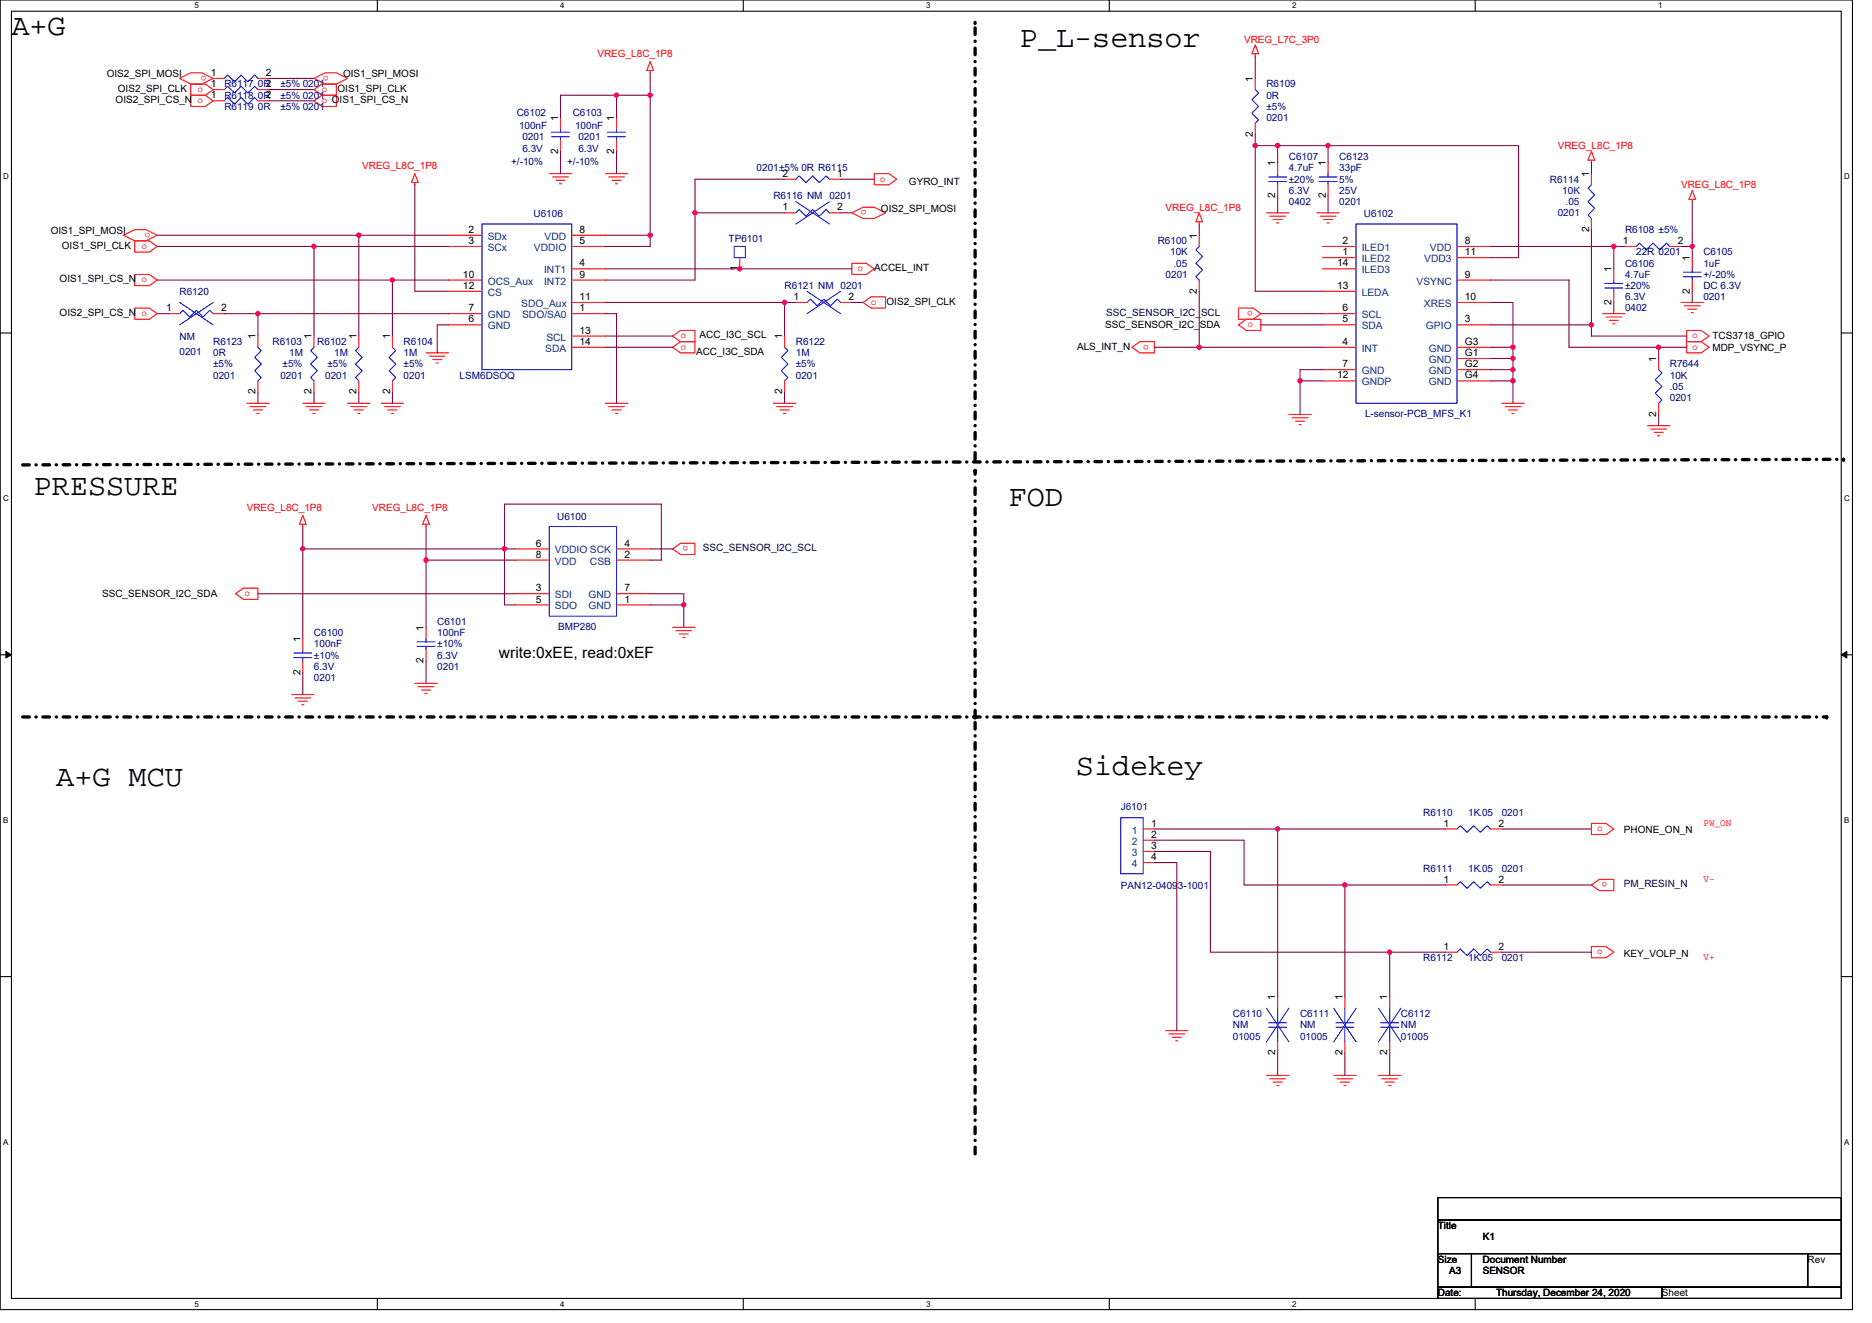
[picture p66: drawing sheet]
<svg xmlns="http://www.w3.org/2000/svg" width="297mm" height="210mm" viewBox="0 0 297 210" stroke-linecap="round" stroke-linejoin="round" font-family="sans-serif">
<defs><g id="words">
<g font-size="4.8">
<text x="1.8" y="5.6">A+G</text>
<text x="161.8" y="7.4">P_L-sensor</text>
<text x="5.4" y="78.5">PRESSURE</text>
<text x="160.1" y="80.3">FOD</text>
<text x="8.9" y="124.7">A+G MCU</text>
<text x="170.7" y="123">Sidekey</text>
</g>
<text font-size="2.5" x="79.2" y="104.5">write:0xEE, read:0xEF</text>
<g font-size="1.6" fill="#f00">
<text x="94.8" y="9.1">VREG_L8C_1P8</text>
<text x="197.4" y="6.8">VREG_L7C_3P0</text>
<text x="31.3" y="14.6">o</text>
<text x="32.8" y="12" transform="rotate(180 32.8 12)">o</text>
<text x="51.1" y="14.6">o</text>
<text x="51.1" y="16.4">o OIS1_SPI_CS_N</text>
<text x="52.1" y="12" transform="rotate(180 52.1 12)">o</text>
<text x="247.2" y="23.6">VREG_L8C_1P8</text>
<text x="57.5" y="26.8">VREG_L8C_1P8</text>
<text x="139.6" y="28.8">o</text>
<text x="266.7" y="29.9">VREG_L8C_1P8</text>
<text x="137.5" y="33.4" transform="rotate(180 137.5 33.4)">o</text>
<text x="185" y="33.4">VREG_L8C_1P8</text>
<text x="22.4" y="39.5">o</text>
<text x="23.9" y="36.9" transform="rotate(180 23.9 36.9)">o</text>
<text x="136.1" y="43">o</text>
<text x="108" y="53.7">o</text>
<text x="138.2" y="48.4">o</text>
<text x="197.9" y="51.9">o</text>
<text x="198.8" y="49.4" transform="rotate(180 198.8 49.4)">o</text>
<text x="268.5" y="53.7">o</text>
<text x="108" y="55.5">o</text>
<text x="182.3" y="54.7" transform="rotate(180 182.3 54.7)">o</text>
<text x="268.5" y="55.5">o</text>
<text x="39.2" y="81.1">VREG_L8C_1P8</text>
<text x="59.1" y="81.1">VREG_L8C_1P8</text>
<text x="109.2" y="86.7" transform="rotate(180 109.2 86.7)">o</text>
<text x="38.8" y="94.6">o</text>
<text x="253.4" y="131.9">o</text>
<text x="270.3" y="131">PW_ON</text>
<text x="255" y="140" transform="rotate(180 255 140)">o</text>
<text x="270.3" y="139.9">V-</text>
<text x="253.4" y="151.5">o</text>
<text x="270.3" y="152.4">V+</text>
</g>
<g font-size="1.6">
<text x="16.9" y="12.3">OIS2_SPI_MOSI</text>
<text x="18.3" y="16.4">OIS2_SPI_CS_N o</text>
<text x="18.7" y="14.6">OIS2_SPI_CLK</text>
<text x="33.5" y="13.8">1</text>
<text x="33.5" y="15.6">1</text>
<text x="33.5" y="12.1">1</text>
<text x="42.2" y="13.8">2</text>
<text x="42.2" y="15.6">2</text>
<text x="42.2" y="12.1">2</text>
<text x="53.5" y="14.6">OIS1_SPI_CLK</text>
<text x="54.4" y="12.3">OIS1_SPI_MOSI</text>
<text x="198.8" y="13" transform="rotate(-90 198.8 13)">1</text>
<text x="88.6" y="19.2" transform="rotate(-90 88.6 19.2)">1</text>
<text x="97.4" y="19.2" transform="rotate(-90 97.4 19.2)">1</text>
<text x="198.8" y="21.7" transform="rotate(-90 198.8 21.7)">2</text>
<text x="88.6" y="24.4" transform="rotate(-90 88.6 24.4)">2</text>
<text x="97.4" y="24.4" transform="rotate(-90 97.4 24.4)">2</text>
<text x="124.1" y="28.1">2</text>
<text x="132.9" y="28.1">1</text>
<text x="144.2" y="29.3">GYRO_INT</text>
<text x="202.3" y="26.3" transform="rotate(-90 202.3 26.3)">1</text>
<text x="210.4" y="26.3" transform="rotate(-90 210.4 26.3)">1</text>
<text x="252.1" y="28.1" transform="rotate(-90 252.1 28.1)">1</text>
<text x="124.1" y="33.4">1</text>
<text x="132.9" y="33.4">2</text>
<text x="139.8" y="33.6">OIS2_SPI_MOSI</text>
<text x="202.3" y="31.5" transform="rotate(-90 202.3 31.5)">2</text>
<text x="210.4" y="31.5" transform="rotate(-90 210.4 31.5)">2</text>
<text x="8" y="37.1">OIS1_SPI_MOSI</text>
<text x="9.8" y="39.5">OIS1_SPI_CLK</text>
<text x="74.4" y="37">2</text>
<text x="74.4" y="38.7">3</text>
<text x="92" y="38.7">5</text>
<text x="92" y="37">8</text>
<text x="189.9" y="37.9" transform="rotate(-90 189.9 37.9)">1</text>
<text x="213" y="38.7">2</text>
<text x="213" y="40.5">1</text>
<text x="232.4" y="40.5">11</text>
<text x="232.4" y="38.7">8</text>
<text x="252.1" y="36.8" transform="rotate(-90 252.1 36.8)">2</text>
<text x="257.5" y="38.7">1</text>
<text x="266.2" y="38.7">2</text>
<text x="268.1" y="41.4" transform="rotate(-90 268.1 41.4)">1</text>
<text x="9.5" y="44.8">OIS1_SPI_CS_N o</text>
<text x="73.5" y="44.1">10</text>
<text x="73.5" y="45.8">12</text>
<text x="92" y="47.6">11</text>
<text x="92" y="42.3">4</text>
<text x="92" y="44.1">9</text>
<text x="117" y="43.1" transform="rotate(-90 117 43.1)">1</text>
<text x="125.9" y="47.6">1</text>
<text x="134.6" y="47.6">2</text>
<text x="138.7" y="43">ACCEL_INT</text>
<text x="189.9" y="46.6" transform="rotate(-90 189.9 46.6)">2</text>
<text x="212.1" y="42.3">14</text>
<text x="212.1" y="45.8">13</text>
<text x="232.4" y="47.6">10</text>
<text x="232.4" y="44.1">9</text>
<text x="255.7" y="43.2" transform="rotate(-90 255.7 43.2)">1</text>
<text x="268.1" y="46.6" transform="rotate(-90 268.1 46.6)">2</text>
<text x="9.5" y="50.1">OIS2_SPI_CS_N o</text>
<text x="26.3" y="49.4">1</text>
<text x="35.1" y="49.4">2</text>
<text x="40.6" y="53.9" transform="rotate(-90 40.6 53.9)">1</text>
<text x="49.4" y="53.9" transform="rotate(-90 49.4 53.9)">1</text>
<text x="56.6" y="53.9" transform="rotate(-90 56.6 53.9)">1</text>
<text x="61.9" y="53.9" transform="rotate(-90 61.9 53.9)">1</text>
<text x="74.4" y="51.2">6</text>
<text x="74.4" y="49.4">7</text>
<text x="92" y="53">13</text>
<text x="92" y="49.4">1</text>
<text x="111" y="53.7">ACC_I3C_SCL</text>
<text x="124.1" y="53.9" transform="rotate(-90 124.1 53.9)">1</text>
<text x="140.7" y="48.4">OIS2_SPI_CLK</text>
<text x="175.3" y="52.1">SSC_SENSOR_I2C_SDA</text>
<text x="213" y="49.4">6</text>
<text x="213" y="51.2">5</text>
<text x="232.4" y="51.2">3</text>
<text x="255.7" y="48.4" transform="rotate(-90 255.7 48.4)">2</text>
<text x="271.7" y="53.9">TCS3718_GPIO</text>
<text x="92" y="54.7">14</text>
<text x="110.4" y="56.4">ACC_I3C_SDA</text>
<text x="170.9" y="55.5">ALS_INT_N</text>
<text x="213" y="54.7">4</text>
<text x="213" y="58.3">7</text>
<text x="232.4" y="54.7">G3</text>
<text x="232.4" y="56.5">G1</text>
<text x="232.4" y="58.3">G2</text>
<text x="262.8" y="57.4" transform="rotate(-90 262.8 57.4)">1</text>
<text x="271.7" y="55.6">MDP_VSYNC_P</text>
<text x="40.6" y="62.6" transform="rotate(-90 40.6 62.6)">2</text>
<text x="49.4" y="62.6" transform="rotate(-90 49.4 62.6)">2</text>
<text x="56.6" y="62.6" transform="rotate(-90 56.6 62.6)">2</text>
<text x="61.9" y="62.6" transform="rotate(-90 61.9 62.6)">2</text>
<text x="124.1" y="62.6" transform="rotate(-90 124.1 62.6)">2</text>
<text x="212.1" y="60.1">12</text>
<text x="232.4" y="60.1">G4</text>
<text x="262.8" y="66.2" transform="rotate(-90 262.8 66.2)">2</text>
<text x="85" y="86.7">6</text>
<text x="85" y="88.5">8</text>
<text x="99.1" y="88.5">2</text>
<text x="99.1" y="86.7">4</text>
<text x="16.2" y="94.8">SSC_SENSOR_I2C_SDA</text>
<text x="85" y="93.9">3</text>
<text x="85" y="95.6">5</text>
<text x="99.1" y="95.6">1</text>
<text x="99.1" y="93.9">7</text>
<text x="47.7" y="101.9" transform="rotate(-90 47.7 101.9)">1</text>
<text x="67.2" y="100.1" transform="rotate(-90 67.2 100.1)">1</text>
<text x="47.7" y="107.1" transform="rotate(-90 47.7 107.1)">2</text>
<text x="67.2" y="105.3" transform="rotate(-90 67.2 105.3)">2</text>
<text x="182.6" y="131.2">1</text>
<text x="229" y="131.2">1</text>
<text x="237.8" y="131.2">2</text>
<text x="182.6" y="133">2</text>
<text x="182.6" y="134.7">3</text>
<text x="182.6" y="136.5">4</text>
<text x="257.7" y="132.3">PHONE_ON_N</text>
<text x="229" y="140.1">1</text>
<text x="237.8" y="140.1">2</text>
<text x="229" y="150.7">1</text>
<text x="237.8" y="150.7">2</text>
<text x="257.7" y="151.8">KEY_VOLP_N</text>
<text x="202.3" y="158.8" transform="rotate(-90 202.3 158.8)">1</text>
<text x="213" y="158.8" transform="rotate(-90 213 158.8)">1</text>
<text x="220.1" y="158.8" transform="rotate(-90 220.1 158.8)">1</text>
<text x="202.3" y="167.5" transform="rotate(-90 202.3 167.5)">2</text>
<text x="213" y="167.5" transform="rotate(-90 213 167.5)">2</text>
<text x="220.1" y="167.5" transform="rotate(-90 220.1 167.5)">2</text>
<text x="228.1" y="195.1">Title</text>
<text x="235.3" y="196.8">K1</text>
<text x="228.1" y="200.4">Size</text>
<text x="229.9" y="202.2">A3</text>
<text x="235.3" y="200.4">Document Number</text>
<text x="235.3" y="202.2">SENSOR</text>
<text x="286.8" y="200.4">Rev</text>
<text x="228.1" y="205.7">Date:</text>
<text x="237.4" y="205.7">Thursday, December 24, 2020</text>
<text x="263.7" y="205.7">Sheet</text>
</g>
<g font-size="1.6" fill="#000080">
<text x="35.6" y="15.6">R6118 0R</text>
<text x="35.6" y="17.4">R6119 0R</text>
<text x="35.6" y="13.9">R6117 0R</text>
<text x="44.5" y="15.6">±5% 0201</text>
<text x="44.5" y="17.4">±5% 0201</text>
<text x="44.5" y="13.9">±5% 0201</text>
<text x="201" y="13.9">R6109</text>
<text x="201" y="15.6">0R</text>
<text x="201" y="17.4">±5%</text>
<text x="82" y="18.5">C6102</text>
<text x="82.4" y="20.4">100nF</text>
<text x="82.9" y="22.2">0201</text>
<text x="90.9" y="18.5">C6103</text>
<text x="91.2" y="20.4">100nF</text>
<text x="91.8" y="22.2">0201</text>
<text x="201" y="19.2">0201</text>
<text x="81.1" y="26.1">+/-10%</text>
<text x="82.9" y="24.2">6.3V</text>
<text x="90" y="26.1">+/-10%</text>
<text x="91.8" y="24.2">6.3V</text>
<text x="120.1" y="27.2">0201±5% 0R R6115</text>
<text x="204.5" y="25.4">C6107</text>
<text x="204.5" y="27.2">4.7uF</text>
<text x="204.5" y="29">±20%</text>
<text x="212.5" y="25.4">C6123</text>
<text x="212.5" y="27.2">33pF</text>
<text x="212.5" y="29">5%</text>
<text x="245.9" y="29">R6114</text>
<text x="84.7" y="34.5">U6106</text>
<text x="122.7" y="31.6">R6116 NM 0201</text>
<text x="204.5" y="32.5">0402</text>
<text x="204.5" y="30.8">6.3V</text>
<text x="212.5" y="32.5">0201</text>
<text x="212.5" y="30.8">25V</text>
<text x="216.4" y="34.5">U6102</text>
<text x="247.2" y="34.3">0201</text>
<text x="247.9" y="30.8">10K</text>
<text x="248.4" y="32.5">.05</text>
<text x="115.6" y="38.4">TP6101</text>
<text x="183.7" y="38.8">R6100</text>
<text x="185.7" y="40.5">10K</text>
<text x="257.8" y="37">R6108 ±5%</text>
<text x="259.6" y="40.5">22R 0201</text>
<text x="270.3" y="40.5">C6105</text>
<text x="28.5" y="46.8">R6120</text>
<text x="124.5" y="45.9">R6121 NM 0201</text>
<text x="185" y="44.1">0201</text>
<text x="186.2" y="42.3">.05</text>
<text x="257.8" y="42.3">C6106</text>
<text x="257.8" y="44.1">4.7uF</text>
<text x="257.8" y="47.6">6.3V</text>
<text x="257.8" y="45.9">±20%</text>
<text x="270.3" y="42.3">1uF</text>
<text x="270.3" y="47.6">0201</text>
<text x="270.3" y="45.9">DC 6.3V</text>
<text x="270.3" y="44.1">+/-20%</text>
<text x="257.8" y="49.4">0402</text>
<text x="28.5" y="54">NM</text>
<text x="28.5" y="56.4">0201</text>
<text x="33.8" y="54.8">R6123</text>
<text x="33.8" y="56.5">0R</text>
<text x="33.8" y="58.3">±5%</text>
<text x="43.2" y="54.8">R6103</text>
<text x="44.8" y="58.3">±5%</text>
<text x="45.9" y="56.5">1M</text>
<text x="50.4" y="54.8">R6102</text>
<text x="52" y="58.3">±5%</text>
<text x="53" y="56.5">1M</text>
<text x="64" y="54.8">R6104</text>
<text x="64" y="56.5">1M</text>
<text x="64" y="58.3">±5%</text>
<text x="126.3" y="54.8">R6122</text>
<text x="126.3" y="56.5">1M</text>
<text x="126.3" y="58.3">±5%</text>
<text x="265" y="58.3">R7644</text>
<text x="33.8" y="60.1">0201</text>
<text x="44.5" y="60.1">0201</text>
<text x="51.6" y="60.1">0201</text>
<text x="64" y="60.1">0201</text>
<text x="72.9" y="60.1">LSM6DSOQ</text>
<text x="126.3" y="60.1">0201</text>
<text x="265" y="60.1">10K</text>
<text x="265" y="61.9">.05</text>
<text x="265" y="63.6">0201</text>
<text x="216.6" y="66.1">L-sensor-PCB_MFS_K1</text>
<text x="88.4" y="82.5">U6100</text>
<text x="49.8" y="101">C6100</text>
<text x="69.4" y="99.2">C6101</text>
<text x="69.4" y="101">100nF</text>
<text x="88.6" y="99.9">BMP280</text>
<text x="49.8" y="102.8">100nF</text>
<text x="49.8" y="106.3">6.3V</text>
<text x="49.8" y="104.5">±10%</text>
<text x="69.4" y="106.3">0201</text>
<text x="69.4" y="104.5">6.3V</text>
<text x="69.4" y="102.8">±10%</text>
<text x="49.8" y="108.1">0201</text>
<text x="177.8" y="128.5">J6101</text>
<text x="225.8" y="129.4">R6110</text>
<text x="233" y="129.4">1K.05</text>
<text x="238.3" y="129.4">0201</text>
<text x="177.8" y="141.2">PAN12-04093-1001</text>
<text x="225.8" y="138.3">R6111</text>
<text x="233" y="138.3">1K.05</text>
<text x="238.3" y="138.3">0201</text>
<text x="225.8" y="152.5">R6112</text>
<text x="233" y="152.5">1K.05</text>
<text x="238.3" y="152.5">0201</text>
<text x="195.6" y="161.4">C6110</text>
<text x="206.3" y="161.4">C6111</text>
<text x="222.3" y="161.4">C6112</text>
<text x="195.6" y="163.2">NM</text>
<text x="195.6" y="165">01005</text>
<text x="206.3" y="163.2">NM</text>
<text x="206.3" y="165">01005</text>
<text x="222.3" y="163.2">NM</text>
<text x="222.3" y="165">01005</text>
</g>
<g font-size="1.6" fill="#004080">
<text x="77.4" y="38.1">SDx</text>
<text x="77.4" y="39.8">SCx</text>
<text x="84.7" y="39.8">VDDIO</text>
<text x="86.4" y="38.1">VDD</text>
<text x="216.1" y="39.8">ILED1</text>
<text x="216.1" y="41.6">ILED2</text>
<text x="226" y="41.6">VDD3</text>
<text x="226.9" y="39.8">VDD</text>
<text x="77.4" y="45.2">OCS_Aux</text>
<text x="77.4" y="46.9">CS</text>
<text x="86.3" y="43.4">INT1</text>
<text x="86.3" y="45.2">INT2</text>
<text x="216.1" y="43.4">ILED3</text>
<text x="216.1" y="46.9">LEDA</text>
<text x="224.8" y="45.2">VSYNC</text>
<text x="77.4" y="52.3">GND</text>
<text x="77.4" y="50.5">GND</text>
<text x="82.7" y="48.7">SDO_Aux</text>
<text x="82.8" y="50.5">SDO/SA0</text>
<text x="216.1" y="50.5">SCL</text>
<text x="216.1" y="52.3">SDA</text>
<text x="225.9" y="48.7">XRES</text>
<text x="226.3" y="52.3">GPIO</text>
<text x="86.5" y="55.8">SDA</text>
<text x="86.7" y="54.1">SCL</text>
<text x="216.1" y="55.8">INT</text>
<text x="216.1" y="59.4">GND</text>
<text x="226.7" y="55.8">GND</text>
<text x="226.7" y="57.6">GND</text>
<text x="226.7" y="59.4">GND</text>
<text x="216.1" y="61.2">GNDP</text>
<text x="226.7" y="61.2">GND</text>
<text x="88.1" y="87.8">VDDIO SCK</text>
<text x="88.1" y="89.6">VDD</text>
<text x="93.6" y="89.6">CSB</text>
<text x="88.1" y="95">SDI</text>
<text x="93.4" y="95">GND</text>
<text x="88.1" y="96.7">SDO</text>
<text x="93.4" y="96.7">GND</text>
<text x="179.6" y="134.1">2</text>
<text x="179.6" y="135.8">3</text>
<text x="179.6" y="137.6">4</text>
<text x="179.6" y="132.3">1</text>
</g>
<g font-size="1.6" fill="#000040">
<text x="175.5" y="50.1">SSC_SENSOR_I2C_SCL</text>
<text x="111.5" y="87.5">SSC_SENSOR_I2C_SCL</text>
<text x="257.7" y="140.8">PM_RESIN_N</text>
</g>
<g font-size="1.3">
<text x="30.8" y="1.3">5</text>
<text x="88.9" y="1.3">4</text>
<text x="147" y="1.3">3</text>
<text x="205" y="1.3">2</text>
<text x="263.1" y="1.3">1</text>
<text x=".5" y="28.4">D</text>
<text x="292.6" y="28.4">D</text>
<text x=".5" y="79.5">C</text>
<text x="292.6" y="79.5">C</text>
<text x=".5" y="130.6">B</text>
<text x="292.6" y="130.6">B</text>
<text x=".5" y="181.7">A</text>
<text x="292.6" y="181.7">A</text>
<text x="30.8" y="207.4">5</text>
<text x="88.9" y="207.4">4</text>
<text x="147" y="207.4">3</text>
<text x="205" y="207.4">2</text>
</g>
</g></defs>
<path d="M0 0h293.9v207.9h-293.9zM1.8 1.8h290.4v204.3h-290.4z" fill="none" stroke="#000" stroke-width=".17"/>
<g fill="#fff">
<path d="M30.8 .2h.7v1.4h-.7z"/>
<path d="M30.8 206.3h.7v1.4h-.7z"/>
</g>
<path d="M59.9 0v1.8M59.9 206.1v1.8" fill="none" stroke="#000" stroke-width=".17"/>
<g fill="#fff">
<path d="M88.9 .2h.7v1.4h-.7z"/>
<path d="M88.9 206.3h.7v1.4h-.7z"/>
</g>
<path d="M117.9 0v1.8M117.9 206.1v1.8" fill="none" stroke="#000" stroke-width=".17"/>
<g fill="#fff">
<path d="M147 .2h.7v1.4h-.7z"/>
<path d="M147 206.3h.7v1.4h-.7z"/>
</g>
<path d="M176 0v1.8M176 206.1v1.8" fill="none" stroke="#000" stroke-width=".17"/>
<g fill="#fff">
<path d="M205 .2h.7v1.4h-.7z"/>
<path d="M205 206.3h.7v1.4h-.7z"/>
</g>
<path d="M234.1 0v1.8M234.1 206.1v1.8" fill="none" stroke="#000" stroke-width=".17"/>
<g fill="#fff">
<path d="M263.1 .2h.7v1.4h-.7z"/>
<path d="M.5 27.3h.9v1.4h-.9z"/>
<path d="M292.6 27.3h.9v1.4h-.9z"/>
<path d="M.5 78.4h.9v1.4h-.9z"/>
<path d="M292.6 78.4h.9v1.4h-.9z"/>
</g>
<path d="M0 52.9h1.8M292.2 52.9h1.7" fill="none" stroke="#000" stroke-width=".17"/>
<g fill="#fff">
<path d="M.5 129.5h.8v1.4h-.8z"/>
<path d="M292.6 129.5h.9v1.4h-.9z"/>
</g>
<path d="M0 103.9h1.8M292.2 103.9h1.7" fill="none" stroke="#000" stroke-width=".17"/>
<path d="M.9 103.4l.9 .5-.9 .5zM292.2 103.9l.8-.5v1z" fill="#000" stroke="#000" stroke-width=".16"/>
<g fill="#fff">
<path d="M.5 180.5h.8v1.4h-.8z"/>
<path d="M292.6 180.5h.9v1.4h-.9z"/>
</g>
<path d="M0 155h1.8M292.2 155h1.7M228.2 190.1h64v3.5h-64zM228.2 193.6h64v5.4h-64zM228.2 199h5.3v5.3h-5.3zM233.5 199h53.3v5.3h-53.3zM286.8 199h5.4v5.3h-5.4zM228.2 204.3h35.5v1.8h-35.5zM263.7 204.3h28.5v1.8h-28.5z" fill="none" stroke="#000" stroke-width=".17"/>
<path d="M154.7 3.6h.1M3.6 73.8l288.9-.9M154.7 72.9v-69.3M154.7 74.7h.1M292.5 72.9h.1M3.6 113.8h286.3M154.7 113.8v-39.1M154.7 113.8h.1M289.9 113.8h.1M154.7 183.1v-69.3" fill="none" stroke="#000" stroke-width=".53" stroke-dasharray="1.1 1.1 0 1.1"/>
<g fill="none" stroke="#f00" stroke-width=".17">
<path d="M28.5 12.4l1.8-.8h1.7l1.8 .8-1.8 .9h-1.7zM32.6 15.1h-2.3v1.8h2.3l1.2-.9M32.6 15.1l1.2 .9M33.8 14.2l-1.2-.9h-2.3v1.8h2.3M33.8 14.2l-1.2 .9M33.8 14.2h1.8M33.8 16h1.8M33.8 12.4h1.8M40.9 14.2h1.8M40.9 16h1.8M40.9 12.4h1.8M49.8 12.4l1.8-.8h1.8l1.8 .8-1.8 .9h-1.8z"/>
<path d="M49.8 14.2l1.3-.9h2.3v1.8h-2.3zM49.8 16l1.3-.9h2.3v1.8h-2.3zM88.9 18.7v1.7M97.8 18.7v1.7M103.2 9.8l.5 1.4h-1.1zM103.2 11.2v.4M199.2 7.1l.5 1.4h-1.1zM199.2 8.5v.4M199.2 12.4v1.8M199.2 19.6v1.7M19.6 37.3l1.8-.9h1.8l1.7 .9-1.7 .9h-1.8zM21.4 38.2h2.3l1.2 .9-1.2 .9h-2.3z"/>
<path d="M65.8 27.6l.6 1.4h-1.1zM65.8 29v.3M71.2 37.3h5.3M71.2 39.1h5.3M87.2 27.6h3.5M87.7 28.1h2.5M88.2 28.6h1.5M88.8 29.2h.3M88.9 22.2v1.8M90.7 39.1h5.4M90.7 37.3h5.4M96.1 27.6h3.5"/>
<path d="M96.6 28.1h2.5M97.1 28.6h1.4M97.7 29.2h.3M97.8 22.2v1.8M124.5 28.4h1.8M124.5 33.8h1.8M131.6 28.4h1.8M131.6 33.8h1.8M135.2 33.8l1.7-.9h1.8l1.8 .9-1.8 .9h-1.8zM138.7 27.6h2.3l1.3 .8-1.3 .9h-2.3zM190.3 33.8l.5 1.4h-1zM190.3 35.2v.4"/>
<path d="M190.3 37.3v1.8M201 33.8h3.5M201.5 34.3h2.5M202 34.8h1.5M202.6 35.4h.3M202.7 25.8v1.8M202.7 29.3v1.8M209 33.8h3.5M209.5 34.3h2.5M209.8 39.1h5.4M210 34.8h1.5M210.6 35.4h.3"/>
<path d="M210.7 25.8v1.8M210.7 29.3v1.8M231.2 39.1h5.3M252.5 24l.5 1.4h-1zM252.5 25.4v.4M252.5 27.6v1.7M252.5 34.7v1.7M257.8 39.1h1.8M265 39.1h1.7M268.5 30.2l.5 1.4h-1zM268.5 31.6v.4M21.4 43.6h2.3l1.2 .8-1.2 .9h-2.3z"/>
<path d="M21.4 48.9h2.3l1.2 .9-1.2 .9h-2.3zM26.7 49.8h1.8M33.8 49.8h1.8M40.9 53.3v1.8M49.8 53.3v1.8M56.9 53.3v1.8M62.3 53.3v1.8M67.6 56h3.6M68.1 56.5h2.5M68.7 57.1h1.4M69.2 57.6h.4M71.2 51.6h5.3"/>
<path d="M71.2 49.8h5.3M71.2 44.4h5.3M71.2 46.2h5.3M90.7 49.8h5.4M90.7 42.7h5.4M90.7 44.4h5.4M90.7 48h5.4M90.7 53.3h5.4M90.7 55.1h5.4M106.7 53.3l1.3-.8h2.3v1.7h-2.3zM106.7 55.1l1.3-.9h2.3v1.8h-2.3zM117.4 40.9v1.8"/>
<path d="M124.5 53.3v1.8M126.3 48h1.8M133.4 48h1.8M135.2 41.8h2.3l1.2 .9-1.2 .9h-2.3zM136.9 48l1.3-.9h2.3v1.8h-2.3zM179.6 55.1l1.3-.9h2.3v1.8h-2.3zM190.3 44.4v1.8M196.5 48.9h2.3l1.3 .9-1.3 .9h-2.3zM196.5 51.6l1.3-.9h2.3v1.8h-2.3zM209.8 40.9h5.4M209.8 42.7h5.4M209.8 46.2h5.4"/>
<path d="M209.8 49.8h5.4M209.8 51.6h5.4M209.8 55.1h5.4M209.8 58.7h5.4M231.2 40.9h5.3M231.2 44.4h5.3M231.2 48h5.3M231.2 51.6h5.3M231.2 55.1h5.3M231.2 56.9h5.3M231.2 58.7h5.3M254.3 49.8h3.5"/>
<path d="M254.8 50.3h2.5M255.4 50.8h1.4M255.9 51.4h.3M256.1 42.7v1.7M256.1 46.2v1.8M263.2 56.9v1.8M266.7 48h3.6M267.3 48.5h2.5M267.6 52.5h2.3l1.3 .8-1.3 .9h-2.3zM267.6 54.2h2.3l1.3 .9-1.3 .9h-2.3zM267.8 49.1h1.4M268.3 49.6h.4"/>
<path d="M268.5 40.9v1.8M268.5 44.4v1.8M39.2 64h3.5M39.7 64.5h2.5M40.2 65.1h1.5M40.8 65.6h.3M40.9 60.5v1.7M48 64h3.6M48.6 64.5h2.5M49.1 65.1h1.4M49.7 65.6h.3M49.8 60.5v1.7"/>
<path d="M55.2 64h3.5M55.7 64.5h2.5M56.2 65.1h1.5M56.8 65.6h.3M56.9 60.5v1.7M60.5 64h3.5M61 64.5h2.5M61.5 65.1h1.5M62.1 65.6h.3M62.3 60.5v1.7M96.1 64h3.5M96.6 64.5h2.5"/>
<path d="M97.1 65.1h1.4M97.7 65.6h.3M122.7 64h3.6M123.3 64.5h2.4M123.8 65.1h1.4M124.3 65.6h.4M124.5 60.5v1.7M204.5 65.8h3.6M205 66.3h2.5M205.6 66.8h1.4M206.1 67.4h.4M209.8 60.5h5.4"/>
<path d="M231.2 60.5h5.3M238.3 64h3.5M238.8 64.5h2.5M239.3 65.1h1.5M239.9 65.6h.3M261.4 67.6h3.6M261.9 68.1h2.5M262.5 68.6h1.4M263 69.2h.4M263.2 64v1.8M37.4 94.2l1.2-.9h2.3v1.8h-2.3zM48 81.8l.6 1.4h-1.1z"/>
<path d="M48 83.2v.4M67.6 81.8l.5 1.4h-1zM67.6 83.2v.4M67.6 99.6v1.7M81.8 94.2h5.4M81.8 96h5.4M81.8 87.1h5.4M81.8 88.9h5.4M97.8 96h5.4M97.8 88.9h5.4M97.8 87.1h5.4M97.8 94.2h5.4"/>
<path d="M106.7 99.6h3.6M106.7 87.1l1.3-.9h2.3v1.8h-2.3zM46.3 110.2h3.5M46.8 110.8h2.5M47.3 111.3h1.5M47.9 111.8h.3M48 101.3v1.8M48 104.9v1.8M65.8 108.5h3.6M66.4 109h2.5M66.9 109.5h1.4M67.4 110.1h.4"/>
<path d="M67.6 103.1v1.8M107.2 100.1h2.5M107.8 100.6h1.4M108.3 101.2h.4M181.4 133.3h1.8M181.4 135.1h1.8M181.4 136.9h1.8M181.4 131.6h1.8M229.4 131.6h1.8M236.5 131.6h1.8M252.5 130.7h2.3l1.3 .9-1.3 .9h-2.3zM202.7 158.2v1.8"/>
<path d="M213.4 158.2v1.8M220.5 158.2v1.8M229.4 151.1h1.8M229.4 140.5h1.8M236.5 151.1h1.8M236.5 140.5h1.8M252.5 150.2h2.3l1.3 .9-1.3 .9h-2.3zM252.5 140.5l1.3-.9h2.3v1.8h-2.3zM185 163.6h3.5M185.5 164.1h2.5M186 164.6h1.4M186.6 165.2h.3"/>
<path d="M201 170.7h3.5M201.5 171.2h2.5M202 171.7h1.5M202.6 172.3h.3M202.7 165.4v1.7M211.6 170.7h3.6M212.2 171.2h2.4M212.7 171.7h1.4M213.2 172.3h.4M213.4 165.4v1.7M218.7 170.7h3.6M219.3 171.2h2.5"/>
<path d="M219.8 171.7h1.4M220.3 172.3h.4M220.5 165.4v1.7"/>
</g>
<g fill="none" stroke="#00f" stroke-width=".17">
<path d="M35.6 14.2l.5-.5 1.1 1.1 1.1-1.1 1 1.1 1.1-1.1 .5 .5M35.6 16l.5-.5 1.1 1 1.1-1 1 1 1.1-1 .5 .5M35.6 12.4l.5-.5 1.1 1.1 1.1-1.1 1 1.1 1.1-1.1 .5 .5M199.2 14.2l.5 .6-1.1 1 1.1 1.1-1.1 1 1.1 1.1-.5 .6M76.5 35.6h14.2v23.1h-14.2zM87.5 21h2.9M87.5 21.7h2.9M88.9 20.4v.6M88.9 21.7v.5M96.4 21h2.8M96.4 21.7h2.8M97.8 20.4v.6"/>
<path d="M97.8 21.7v.5M116.5 39.1h1.8v1.8h-1.8zM126.3 33.8l.5-.5 1.1 1 1-1 1.1 1 1.1-1 .5 .5M126.3 28.4l.5-.5 1.1 1.1 1-1.1 1.1 1.1 1.1-1.1 .5 .5M126.3 32l5.3 3.6M131.6 32l-5.3 3.6M190.3 39.1l-.5 .5 1 1.1-1 1.1 1 1-1 1.1 .5 .5M201.3 28.1h2.8M201.3 28.8h2.8M202.7 27.6v.5M202.7 28.8v.5M209.3 28.1h2.9"/>
<path d="M209.3 28.8h2.9M210.7 27.6v.5M210.7 28.8v.5M215.2 35.6h16v28.4h-16zM252.5 29.3l-.5 .6 1 1-1 1.1 1 1.1-1 1 .5 .6M259.6 39.1l.6-.5 1 1 1.1-1 1.1 1 1-1 .6 .5M28.5 49.8l.5-.5 1.1 1 1.1-1 1 1 1.1-1 .5 .5M28.5 48l5.3 3.6M33.8 48l-5.3 3.6M40.9 55.1l.6 .5-1.1 1.1 1.1 1.1-1.1 1 1.1 1.1-.6 .6M49.8 55.1l-.5 .5 1.1 1.1-1.1 1.1 1.1 1-1.1 1.1 .5 .6M56.9 55.1l-.5 .5 1.1 1.1-1.1 1.1 1.1 1-1.1 1.1 .5 .6"/>
<path d="M62.3 55.1l.5 .5-1.1 1.1 1.1 1.1-1.1 1 1.1 1.1-.5 .6M124.5 55.1l.5 .5-1 1.1 1 1.1-1 1 1 1.1-.5 .6M128.1 46.2l5.3 3.6M128.1 48l.5-.5 1.1 1 1-1 1.1 1 1.1-1 .5 .5M133.4 46.2l-5.3 3.6M254.7 45h2.8M254.7 45.7h2.8M256.1 44.4v.6M256.1 45.7v.5M263.2 58.7l.5 .5-1 1.1 1 1-1 1.1 1 1.1-.5 .5M267.1 43.2h2.8M267.1 43.9h2.8"/>
<path d="M268.5 42.7v.5M268.5 43.9v.5M87.2 83.6h10.6v14.2h-10.6zM46.6 103.7h2.9M46.6 104.4h2.9M48 103.1v.6M48 104.4v.5M66.2 101.9h2.8M66.2 102.6h2.8M67.6 101.3v.6M67.6 102.6v.5M177.8 129.8h3.6v8.9h-3.6z"/>
<path d="M231.2 131.6l.5-.6 1.1 1.1 1-1.1 1.1 1.1 1.1-1.1 .5 .6M231.2 151.1l.5-.5 1.1 1.1 1-1.1 1.1 1.1 1.1-1.1 .5 .5M231.2 140.5l.5-.6 1.1 1.1 1-1.1 1.1 1.1 1.1-1.1 .5 .6M201 160l3.5 5.4M201.3 162.3h2.8M201.3 163h2.8M202.7 160v2.3M202.7 163v2.4M204.5 160l-3.5 5.4M211.6 160l3.6 5.4M212 162.3h2.8M212 163h2.8"/>
<path d="M213.4 160v2.3M213.4 163v2.4M215.2 160l-3.6 5.4M218.7 160l3.6 5.4M219.1 162.3h2.8M219.1 163h2.8M220.5 160v2.3M220.5 163v2.4M222.3 160l-3.6 5.4"/>
</g>
<g fill="none" stroke="#800040" stroke-width=".17">
<path d="M42.7 12.4h7.1M42.7 14.2h7.1M42.7 16h7.1M97.8 15.1h5.4M97.8 15.1h-8.9v3.6M97.8 15.1v3.6M103.2 11.6v3.5M103.2 15.1v22.2M199.2 8.9v3.5M24.9 37.3h32M24.9 39.1h24.9M49.8 39.1h21.4"/>
<path d="M49.8 39.1v14.2M56.9 37.3h14.3M56.9 37.3v16M65.8 29.3v16.9h5.4M88.9 24v3.6M96.1 37.3h7.1M97.8 24v3.6M103.2 37.3v1.8h-7.1M110.3 33.8v10.7l-14.2-.1M110.3 33.8h14.2M124.5 28.4h-14.2v5.4M133.4 28.4h5.3"/>
<path d="M133.4 33.8h1.8M190.3 35.6v1.7M199.2 21.3v1.8M199.2 23.1v23.1h10.6M199.2 23.1h3.5M202.7 23.1h8M202.7 23.1v2.7M202.7 31.1v2.7M210.7 23.1h30.3v17.8h-4.5M210.7 23.1v2.7M210.7 31.1v2.7M236.5 39.1h19.6"/>
<path d="M252.5 25.8v1.8M252.5 36.4v15.2M256.1 39.1v3.6M256.1 39.1h1.7M266.7 39.1h1.8M268.5 32v7.1M268.5 39.1v1.8M24.9 49.8h1.8M24.9 44.4h37.4M35.6 49.8h5.3M40.9 49.8h30.3M40.9 49.8v3.5"/>
<path d="M62.3 44.4h8.9M62.3 44.4v8.9M71.2 51.6h-1.8v4.4M96.1 42.7h39.1M96.1 53.3h10.6M96.1 55.1h10.6M96.1 49.8h1.7v14.2M96.1 48h28.4M124.5 48h1.8M124.5 48v5.3M135.2 48h1.7M183.2 55.1h7.1"/>
<path d="M190.3 46.2v8.9M190.3 55.1h19.5M200.1 49.8h9.7M200.1 51.6h9.7M209.8 58.7h-3.5v1.8M236.5 51.6h16M236.5 48h3.6v7.1M236.5 55.1h3.6M236.5 56.9h3.6M236.5 44.4h12.5v10.7h14.2M236.5 58.7h3.6M240.1 58.7v1.8"/>
<path d="M240.1 55.1v1.8M240.1 56.9v1.8M252.5 51.6v1.7h15.1M256.1 48v1.8M263.2 55.1h4.4M263.2 55.1v1.8M268.5 46.2v1.8M40.9 62.2v1.8M49.8 62.2v1.8M56.9 62.2v1.8M62.3 62.2v1.8M124.5 62.2v1.8"/>
<path d="M209.8 60.5h-3.5v5.3M236.5 60.5h3.6M240.1 60.5v3.5M263.2 65.8v1.8M40.9 94.2h40.9M48 87.1v14.2M48 83.6v3.5M48 87.1h32M67.6 83.6v5.3M67.6 88.9v10.7M67.6 88.9h14.2M80 87.1v-7.1h24.9v8.9h-1.7"/>
<path d="M80 87.1v8.9h1.8M80 87.1h1.8M103.2 87.1h3.5M103.2 96h5.3M103.2 94.2h5.3v1.8M108.5 96v3.6M48 106.7v3.5M67.6 104.9v3.6M183.2 136.9h3.5v26.7M183.2 133.3h14.2v7.2h16M183.2 135.1h8.9v16h28.4M183.2 131.6h19.5"/>
<path d="M202.7 131.6h26.7M202.7 131.6v26.6M238.3 131.6h14.2M213.4 140.5h16M213.4 140.5v17.7M220.5 151.1v7.1M220.5 151.1h8.9M238.3 140.5h14.2M238.3 151.1h14.2M202.7 167.1v3.6M213.4 167.1v3.6M220.5 167.1v3.6"/>
</g>
<g fill="#f0f" stroke="#f0f" stroke-width=".17">
<circle cx="108.5" cy="96" r=".35"/>
<circle cx="202.7" cy="131.6" r=".35"/>
<circle cx="213.4" cy="140.4" r=".35"/>
<circle cx="220.5" cy="151.1" r=".35"/>
<circle cx="67.6" cy="88.9" r=".35"/>
<circle cx="80" cy="87.1" r=".35"/>
<circle cx="48" cy="87.1" r=".35"/>
<circle cx="97.8" cy="15.1" r=".35"/>
<circle cx="103.2" cy="37.3" r=".35"/>
<circle cx="103.2" cy="15.1" r=".35"/>
<circle cx="110.3" cy="33.8" r=".35"/>
<circle cx="56.9" cy="37.3" r=".35"/>
<circle cx="49.8" cy="39.1" r=".35"/>
<circle cx="117.4" cy="42.7" r=".35"/>
<circle cx="62.3" cy="44.4" r=".35"/>
<circle cx="124.5" cy="48" r=".35"/>
<circle cx="40.9" cy="49.8" r=".35"/>
<circle cx="199.2" cy="23.1" r=".35"/>
<circle cx="202.7" cy="23.1" r=".35"/>
<circle cx="210.7" cy="23.1" r=".35"/>
<circle cx="256.1" cy="39.1" r=".35"/>
<circle cx="268.5" cy="39.1" r=".35"/>
<circle cx="190.3" cy="55.1" r=".35"/>
<circle cx="240.1" cy="55.1" r=".35"/>
<circle cx="252.5" cy="51.5" r=".35"/>
<circle cx="263.2" cy="55.1" r=".35"/>
<circle cx="240.1" cy="56.9" r=".35"/>
<circle cx="206.3" cy="60.4" r=".35"/>
<circle cx="240.1" cy="58.7" r=".35"/>
<circle cx="240.1" cy="60.4" r=".35"/>
</g>
<use href="#words"/>
</svg>
